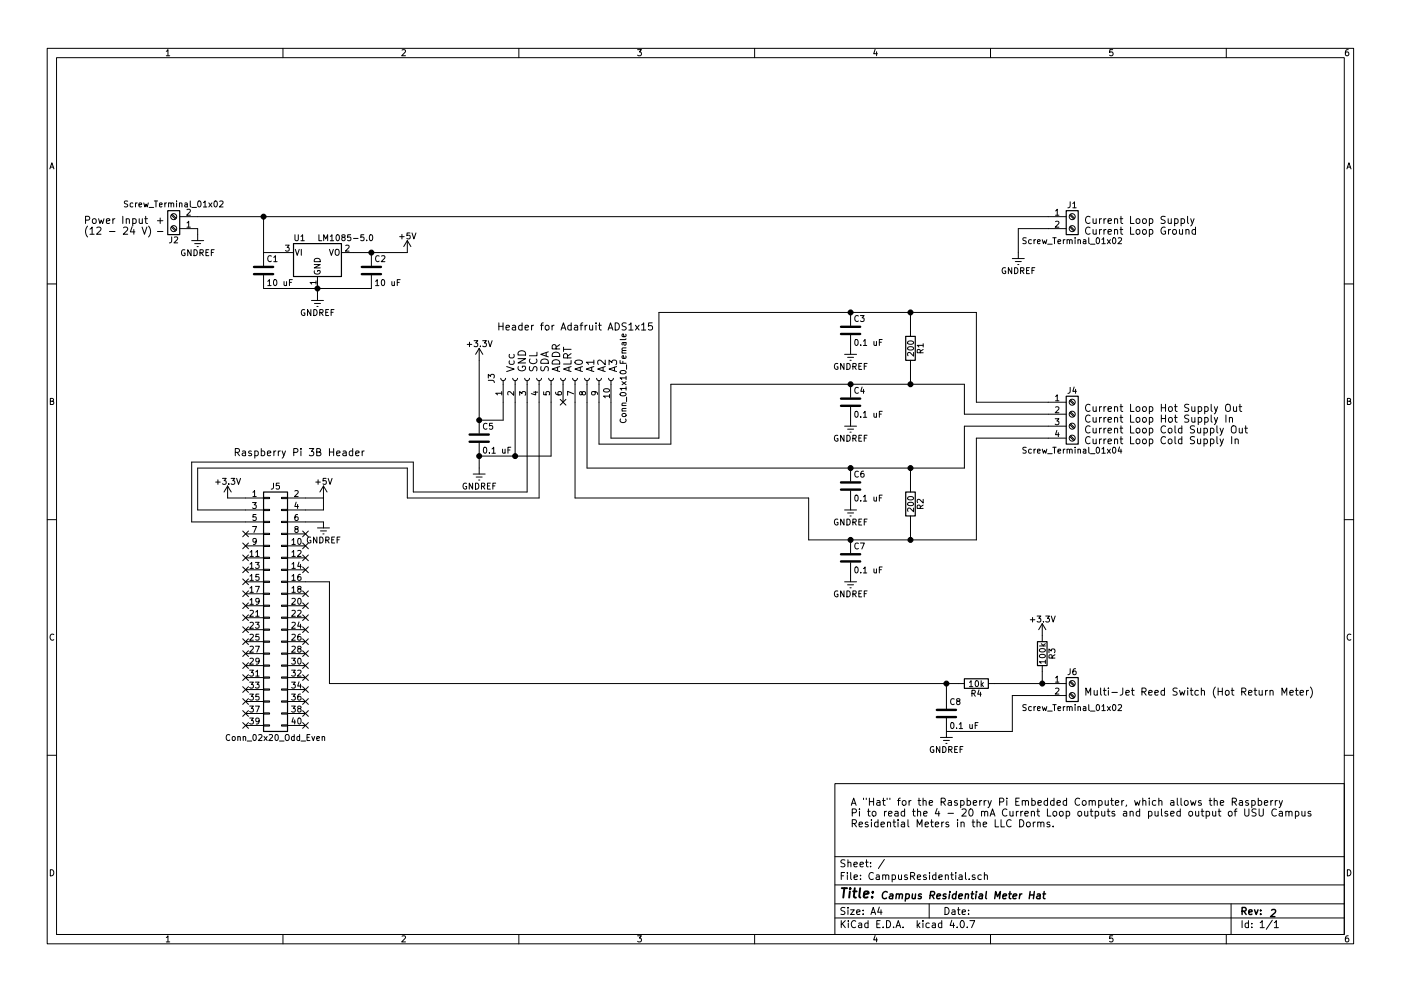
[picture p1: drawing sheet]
<svg xmlns="http://www.w3.org/2000/svg" width="297mm" height="210mm" viewBox="0 0 297 210" stroke-linecap="round" stroke-linejoin="round" font-family="sans-serif">
<g fill="none" stroke="#000" stroke-width=".21">
<path d="M10 10.3h277v189.9h-277zM12 12.2h273v186.1h-273zM35.3 10.9l.3-.4v1.3M35.3 11.8h.7M60 10.3v1.9M85.2 10.6l.5-.1 .3 .4-.8 .9h.8M110 10.3v1.9M135.2 10.5h.8l-.4 .5 .3 .1 .1 .2-.1 .4-.2 .1-.5-.1M160 10.3v1.9M185.5 10.5l-.3 .9h.8M185.9 11v.8M210 10.3v1.9"/>
<path d="M235.9 10.5h-.6v.6h.6l.1 .5-.3 .2-.4-.1M260 10.3v1.9M285.9 10.5l-.4 .1-.2 .2-.1 .8 .3 .2 .4-.1 .1-.4-.1-.2-.4-.1-.3 .3M10.6 35.8l.4-1.3 .4 1.3M10.7 35.5h.6M285.6 35.8l.4-1.3 .4 1.3M285.7 35.5h.6M18.1 46.7l.8-.1 .1-.2-.1-.4-.2-.1h-.6v1.5M18.6 48a1.75 1.75 0 0 0 0 2.3M19.1 48.6l.4-.4v1.5M19.1 49.7h.9M19.7 46.5l.4-.1 .3 .3v.4l-.3 .3-.5-.3z"/>
<path d="M20.5 48.3l.6-.1 .3 .4-.9 1.1h.9M20.9 46.4l.3 1 .3-.7 .3 .7 .2-1M22.6 46.9l.7-.1-.1-.3-.4-.1-.2 .2v.7h.6M23.2 49.1h1.2M23.9 46.4v1M24.4 46.4l-.5 .3M26 45.9v1.5M26.2 48.3l.6-.1 .3 .4-1 1.1h1M26.8 46.6v-.1a.36 .36 0 0 1 .6 .1v.8M26.8 46.4v1M27.1 42.7h-.6l-.1 .4a.54 .54 0 0 1 .6 .7l-.2 .1-.4-.1M28 48.1l-.4 1.1h1"/>
<path d="M28.1 46.5l.5-.1 .3 .3-.2 .6h-.6M28.1 46.4v1.5M28.2 43.1l-.4-.1-.2 .3 .1 .5h.5M28.4 48.7v1M28.7 43v.9M29.1 43l-.4 .3M29.5 43.5l.5-.1v-.3l-.4-.1-.1 .2v.6h.5M29.5 46.4l.1 .9 .3 .1 .3-.1M30.1 48.2l.5 1.5 .5-1.5M30.2 46.4v1M30.5 43l.2 .9 .3-.6 .2 .6 .2-.9M30.7 46.4h.6"/>
<path d="M30.9 45.9v1.3l.4 .2M31.5 48a1.75 1.75 0 0 1 0 2.3M31.6 44h1M32.7 42.6h.7M33.1 42.6v1.3M33.4 49.1h1.1M33.4 46.8h1.1M33.8 43.5l.6-.1-.1-.3-.3-.1-.2 .2 .1 .6h.4M34 46.2v1.2M35 43v.9M35.3 43l-.3 .3M35.7 43.2l.2-.2 .3 .1 .1 .8"/>
<path d="M35.7 43v.9M36.3 43.2l.1-.2 .4 .1v.8M36.3 45.6l.9 .9M36.3 48.2l.9 .8M36.4 50.3l-.1 1-.4 .2M36.5 45.5l.9 .8M36.5 48l.9 .8M37 50.4l.4-.1 .3 .3-.8 .9h.8M37.4 42.6v.1M37.4 43v.9M38 43.2l.2-.2 .3 .1 .1 .8M38 43v.9"/>
<path d="M38.1 48.5h3.8v2.5M38.1 46h188M39.2 43.1h.5v.8M39.2 53a.59 .59 0 0 0-.7 .6 .59 .59 0 0 0 .7 .6v-.5h-.2M39.6 47.3l.4-.4v1.3M39.6 44.5l.5-.1 .3 .3-.8 1h.8M39.6 48.2h.8M39.7 43.4l-.6 .2 .2 .3 .4-.1M40.3 42.6v1.1l.2 .2M40.5 53v1.2l-.7-1.2v1.2M40.6 51h2.6M40.7 44h1"/>
<path d="M41.1 53a.64 .64 0 0 1 .7 .6 .64 .64 0 0 1-.7 .6zM41.3 51.7h1.2M41.8 52.3h.2M42 42.7l.2-.1a.67 .67 0 0 1 .4 .7 .67 .67 0 0 1-.4 .6l-.3-.5zM42.4 53.6h.6l.1-.5-.7-.1v1.2M42.7 53.6l.4 .6M43.1 43l.4-.4v1.3M43.1 43.9h.7M43.7 53.6h.4M44.3 53h-.6v1.2h.6M44.3 43l.6 .9M44.8 53.6h.4"/>
<path d="M44.9 43l-.6 .9M45.4 53h-.6v1.2M45.5 42.7l.1-.1a.67 .67 0 0 1 .5 .7 .67 .67 0 0 1-.5 .6l-.2-.5zM46.6 42.7l.5-.1 .2 .4-.8 .9h.8M55.9 53.6h6.3M55.9 46v10.4M55.9 58.4v2.8h22.8v-2.8M56.8 59.7l.3-.4v1.3M57.5 54.4a.56 .56 0 0 0-.7 .5 .56 .56 0 0 0 .7 .5M58 54.6l.4-.4v1.3M58 55.5h.8M58.1 59.4l.2-.1a.67 .67 0 0 1 .4 .7 .67 .67 0 0 1-.4 .6l-.3-.5z"/>
<path d="M60.2 59.7l.1 .8 .3 .1 .2-.1M60.5 52h.8l-.4 .5 .4 .1v.6l-.2 .1-.6-.1M60.8 59.7v.9M61.4 59.9h.4M62 59.3h-.6v1.3M62.5 49.8v1l.3 .3h.2l.2-.3v-1M62.6 52.9l.4 1.3 .4-1.3M63.8 50.2l.4-.4v1.3M63.8 51.1h.7M63.9 52.9v1.3M66.6 56.1h1.3l-1.3 .7h1.3M66.7 57.4a.59 .59 0 0 0 .5 .8 .59 .59 0 0 0 .6-.8h-.5v.2"/>
<path d="M66.8 54.9a.67 .67 0 0 1 .8-.1 .67 .67 0 0 1 .3 .7h-1.3zM67 59.9h-1.3l.4 .4M67 59.6v.7M67.3 58.7v5M67.6 49.8v1.3h.6M68.6 51.1v-1.3l.5 .9 .4-.9v1.3M69.8 52.9l.5 1.3 .4-1.3M70 50.2l.4-.4v1.3M70 51.1h.7M71.1 53.1l.2-.2 .4 .1 .2 .7a.42 .42 0 0 1-.2 .4 .42 .42 0 0 1-.5 0l-.1-.4zM71.3 49.9l.2-.1a.67 .67 0 0 1 .5 .6 .67 .67 0 0 1-.5 .7l-.3-.5zM72.7 50.3l-.2-.2 .1-.2h.5v.3l-.5 .2-.1 .2v.3l.2 .2h.2l.3-.3-.1-.3-.2-.2"/>
<path d="M73.3 52.1l.5-.1 .2 .4-.8 .9h.8M74.3 49.8h-.6v.6h.6v.5l-.1 .2-.5-.2M75 50.6h.9M77.1 49.8h-.6v.6h.6v.5l-.1 .2-.5-.2M77.7 50.9v.2M78.4 49.9l.2-.1a.67 .67 0 0 1 .4 .6 .67 .67 0 0 1-.4 .7l-.3-.5zM78.7 53.6v2.8M79.6 59.7l.4-.4v1.3M80.4 54.4a.56 .56 0 0 0-.8 .5 .56 .56 0 0 0 .8 .5M80.9 54.4l.5-.2 .2 .4-.8 .9h.8M80.9 59.4l.2-.1a.67 .67 0 0 1 .5 .7 .67 .67 0 0 1-.5 .6l-.3-.5zM83.1 59.7v.8l.3 .1 .2-.1"/>
<path d="M83.6 59.7v.9M84.2 59.9h.5M84.7 50.2h1M84.8 59.3h-.6v1.3M85.2 49.7v1M86.4 51v2.6h-14M86.4 51l-.8 1.3M86.4 51l.7 1.3M86.9 49.4h-.6v.6h.6v.6l-.2 .1-.4-.1M87.4 49.4l.4 1.3 .4-1.3M213.2 56.8a.59 .59 0 0 0-.7 .6 .59 .59 0 0 0 .7 .6v-.5h-.2M214.5 56.8v1.3l-.7-1.3v1.3"/>
<path d="M214.6 54.9h2.6M215.1 56.8a.64 .64 0 0 1 .7 .6 .64 .64 0 0 1-.7 .7zM215.3 55.5h1.2M215.8 56.1h.2M216.4 57.4h.6v-.5l-.6-.1v1.3M216.7 57.4l.4 .7M217.6 50.5h-.6l-.1 .4a.54 .54 0 0 1 .6 .7l-.2 .1-.4-.1M217.7 57.4h.4M218.3 56.8h-.6v1.3h.6M218.7 50.9l-.4-.1-.2 .3 .1 .5h.5M218.8 57.4h.4M219.2 50.8v.9"/>
<path d="M219.4 56.8h-.6v1.3M219.6 50.8l-.4 .3M220 51.3l.5-.2v-.2l-.4-.1-.1 .2v.6h.5M221 50.8l.2 .9 .3-.6 .2 .6 .2-.9M222.1 51.8h1M223.2 50.4h.7M223.6 50.4v1.3M223.8 44.7l.4-.3v1.3M223.8 47l.5-.1 .2 .4-.8 .9h.8M223.8 45.7h.7M224.3 51.3l.6-.2-.1-.2-.3-.1-.2 .2 .1 .6h.4M225.5 50.8v.9"/>
<path d="M225.8 50.8l-.3 .3M226.1 48.5h-10.2v6.4M226.2 51l.2-.2 .3 .1 .1 .8M226.2 50.8v.9M226.8 51l.1-.2 .4 .1v.8M226.8 48.2l.9 .8M226.8 45.6l.9 .9M226.9 42.8l-.1 1.1-.4 .2M227 48l.8 .8M227 45.5l.8 .8M227.5 43.2l.3-.4v1.3M227.5 44.1h.7"/>
<path d="M227.9 50.4v.1M227.9 50.8v.9M228.5 51l.2-.2 .3 .1 .1 .8M228.5 50.8v.9M229.7 50.9h.5v.8M230.2 51.1l-.6 .3 .2 .3 .4-.1M230.8 50.4v1.1l.2 .2M231.1 46a.72 .72 0 0 0-1 .5 .72 .72 0 0 0 .7 .9l.3-.1M231.1 48.3a.72 .72 0 0 0-1 .5 .72 .72 0 0 0 .7 .9l.3-.2M231.2 51.8h1M231.7 46.4l.1 .9 .4 .1 .2-.1M231.7 48.7l.1 .9 .4 .1 .2-.2"/>
<path d="M232.4 46.4v1M232.4 48.7v1M232.5 50.5l.2-.1a.67 .67 0 0 1 .4 .7 .67 .67 0 0 1-.4 .6l-.3-.5zM233.1 46.4v1M233.1 48.7v1M233.6 46.4l-.5 .3M233.6 48.7l-.5 .3M233.6 50.8l.4-.4v1.3M233.6 51.7h.7M234.1 46.4v1M234.1 48.7v1M234.5 46.4l-.4 .3"/>
<path d="M234.5 48.7l-.4 .3M234.8 50.8l.6 .9M234.9 46.9l.8-.1-.1-.3-.4-.1-.3 .2 .1 .7h.6M234.9 49.2l.8-.2-.1-.2-.4-.1-.3 .2 .1 .7h.6M235.4 50.8l-.6 .9M236 50.5l.1-.1a.67 .67 0 0 1 .5 .7 .67 .67 0 0 1-.5 .6l-.2-.5zM236.3 46.6l.1-.1a.36 .36 0 0 1 .6 .1v.8M236.3 48.8h.1a.36 .36 0 0 1 .6 .1v.8M236.3 46.4v1M236.3 48.7v1M237.1 50.5l.5-.1 .2 .4-.8 .9h.8M237.5 46.4h.5"/>
<path d="M237.5 48.7h.5M237.7 45.9v1.3l.3 .2M237.7 48.2v1.3l.3 .2M239.7 45.9v1.5h.7M239.7 48.2v1.5h.7M240.9 46.6l.3-.2 .4 .2 .1 .5-.2 .2-.3 .1-.3-.1zM240.9 48.8l.3-.1 .4 .1 .1 .6-.2 .2-.3 .1-.3-.2zM242.3 46.6l.2-.2 .5 .2 .1 .5-.2 .2-.4 .1-.2-.1zM242.3 48.8l.2-.1 .5 .1 .1 .6-.2 .2-.4 .1-.2-.2zM243.7 46.5l.4-.1 .3 .3-.1 .6h-.6M243.7 48.8l.4-.1 .3 .3-.1 .6h-.6M243.7 46.4v1.5"/>
<path d="M243.7 48.7v1.5M247 46l-.5-.1-.3 .3 .1 .4 .7 .2v.5l-.3 .1-.5-.1M247 48.3a.71 .71 0 0 0-.9 .6 .71 .71 0 0 0 .9 .7l.1-.6h-.3M247.7 46.4l.1 .9 .3 .1 .2-.1M247.8 48.7v1M248.2 48.7l-.4 .3M248.3 46.4v1M248.7 48.8l.2-.1 .5 .1v.6l-.1 .2-.4 .1-.2-.2zM249 46.5l.5-.1 .3 .3-.2 .6h-.6M249 46.4v1.5M250.1 48.7v.9l.4 .1 .2-.2M250.4 46.5l.5-.1 .3 .3-.2 .6h-.6"/>
<path d="M250.4 46.4v1.5M250.7 48.7v1M251.4 48.8h.1a.36 .36 0 0 1 .6 .1v.8M251.4 48.7v1M251.8 45.9v1.3l.2 .2M252.5 46.4l.3 1M253.2 46.4l-.5 1.4-.2 .1M253.5 48.8l-.5-.1-.3 .3 .2 .6h.6M253.5 48.2v1.5M10 60.2h2M56.8 60.6h.7M64.6 65.7a.59 .59 0 0 0-.7 .6 .59 .59 0 0 0 .7 .6v-.5h-.2"/>
<path d="M65.9 65.7v1.2l-.7-1.2v1.2M66 63.7h2.6M66.5 65.7a.64 .64 0 0 1 .7 .6 .64 .64 0 0 1-.7 .6zM66.7 64.4h1.2M67.2 65h.2M67.8 66.3h.6l.1-.5-.7-.1v1.2M68.1 66.3l.4 .6M69.1 66.3h.4M69.7 65.7h-.6v1.2h.6M70.2 66.3h.4M70.8 65.7h-.6v1.2M79.6 60.6h.7"/>
<path d="M99.1 73.1h.9M99.5 72.6v1M100.5 72.3h.8l-.4 .5 .3 .1v.5l-.1 .2-.6-.2M101.6 73.9v18M101.6 73.9l-.8 1.3M101.6 73.9l.8 1.3M101.9 73.4v.2M102.3 72.3h.8l-.4 .5 .4 .1v.5l-.2 .2-.6-.2M103.5 72.3l.4 1.3 .4-1.3M105.8 68.5v1.5M105.8 69.2h.9M106.7 68.5v1.5"/>
<path d="M107.3 69.5l.7-.1-.1-.3-.4-.1-.2 .2 .1 .7h.5M107.4 77.8l1.6 .5-1.6 .5M108 76.5l-.1 .5 .4 .3 .6-.1v-.7M108 75.2l-.1 .4 .4 .3 .6-.1v-.6M108.7 69.1h.5l.1 .9M109.3 69.4l-.6 .1a.3 .3 0 0 0 .1 .5l.5-.1M109.8 76.1h1.6l-1.6 .9h1.6M109.9 77.8a.75 .75 0 0 0 .7 .9 .75 .75 0 0 0 .8-.9l-.7-.1v.3M110.1 74.6a.84 .84 0 0 1 .9-.1 .84 .84 0 0 1 .4 .8h-1.6v-.4zM110.7 69.1l-.4-.1-.3 .3 .1 .6h.6M110.7 68.5v1.5M111.3 69.5l.8-.1-.1-.3-.4-.1-.3 .2 .1 .7h.6"/>
<path d="M112.3 77.8l-.1 .6 .2 .2h.5l.3-.7 .3-.1 .3 .3v.6M112.4 76.2a.76 .76 0 0 0 .5 1 .76 .76 0 0 0 .9-.7l-.1-.3M112.7 69v1M113.1 69l-.4 .3M113.8 74.7v.8h-1.6M114.6 69h.6M114.7 77.8v.6l.1 .2h.5l.3-.7 .4-.1 .3 .3-.1 .6M114.7 76.5a.86 .86 0 0 1 1-.3 .86 .86 0 0 1 .6 .9h-1.6zM115.2 68.5l-.4 .2v1.3M115.7 69.2l.2-.2 .4 .2 .1 .5-.1 .2-.4 .1-.2-.1zM115.8 74.8v.8M116.3 74.6l-1.6 .6 1.6 .5"/>
<path d="M117 69v1M117.1 76.6a.86 .86 0 0 1 1-.2 .86 .86 0 0 1 .6 .8h-1.6zM117.1 75a.86 .86 0 0 1 1-.2 .86 .86 0 0 1 .6 .8h-1.6zM117.5 69l-.5 .3M117.9 74l-.1-.7-.2-.2-.4 .1-.1 .2v.6h1.6M118.2 77.9v.8M118.7 77.8l-1.6 .5 1.6 .5M118.7 73.1l-.8 .6M118.9 70l.6-1.5 .5 1.5M119.1 69.6h.7M119.5 73.7v.9M119.5 74.1h1.6"/>
<path d="M120.3 75.9l-.1-.7-.2-.2-.4 .1-.1 .2v.6h1.6M120.6 77.9v.8M121.1 77.8l-1.6 .5 1.6 .5M121.1 76.5v.7h-1.6M121.1 75l-.8 .6M121.1 69.1l-.4-.1-.3 .3 .1 .6h.6M121.1 68.5v1.5M121.8 69.1h.6l.1 .9M122 76.6a.95 .95 0 0 1 1.5 .3 .91 .91 0 0 1-1.6-.1zM122.5 69.4l-.7 .1a.3 .3 0 0 0 .2 .5l.5-.1M123 69h.6M123 77.9v.8"/>
<path d="M123.5 77.8l-1.6 .5 1.6 .5M123.6 68.5l-.4 .2v1.3M124.1 69v1M124.5 69l-.4 .3M125 69l.1 .9 .3 .1 .3-.1M125.5 77.9v.8M125.7 69v1M125.9 77.8l-1.6 .5 1.6 .5M125.9 76.9h-1.6l.5 .4M125.9 76.4v.9M126.4 68.5v.2M126.4 69v1"/>
<path d="M126.9 69h.6M127.1 68.5v1.3l.4 .2M127.9 77.9v.8M128.3 77.8l-1.6 .5 1.6 .5M128.3 76.4v1l-1.1-1-.5 .3 .2 .6M128.9 70l.5-1.5 .5 1.5M129.1 69.6h.7M129.1 77.4v-1l.6 .5 .2-.4h.7l.1 .2-.1 .7M130.3 77.9v.8M130.4 68.5a.77 .77 0 0 1 .9 .8 .77 .77 0 0 1-.9 .7zM130.7 77.8l-1.6 .5 1.6 .5M131.5 76.5v.6h1.2"/>
<path d="M131.5 78.8a.76 .76 0 0 1 1.2 .2 .74 .74 0 0 1-1.2-.1zM131.9 74.9h.8M132.1 76.7v.4M132.2 72.7l.2 .5 .3-.1v-.4M132.7 75.5v.4l-.2 .1h-.5v-.5h.2l.1 .5M132.7 70.9v.4l-.2 .1h-.5v-.5h.2l.1 .5M132.7 74.4h-.7l-.1 .3 .1 .2M132.7 73.8l-.7 .1-.1 .3 .2 .2M132.7 72.7h-.7v.5M132.7 71.9l-.2 .2h-1M132.7 79.8v.7M132.8 68.6l-.6-.1-.3 .3 .1 .4 .7 .2v.5l-.2 .1-.6-.1"/>
<path d="M132.8 77.4v1M133.3 68.9l.5-.4v1.5M133.3 70h.9M134.7 69l.8 1M135.5 69l-.8 1M136 68.9l.5-.4v1.5M136 70h.9M138.3 68.5h-.8v.7l.2-.1 .5 .1 .2 .5-.4 .3-.5-.1M177.6 77.2a.59 .59 0 0 0-.7 .5 .59 .59 0 0 0 .7 .6l.1-.5h-.3M178.9 77.1v1.3l-.7-1.3v1.3M179.1 75.2h2.5M179.6 77.1a.64 .64 0 0 1 .7 .6 .64 .64 0 0 1-.7 .7z"/>
<path d="M179.7 75.8h1.3M180.2 76.4h.3M180.3 66.3v2.8M180.3 71.1v4.1M180.8 77.8l.6-.1 .1-.5-.7-.1v1.3M181.1 77.8l.4 .6M181.3 72.1l.2-.1a.67 .67 0 0 1 .5 .7 .67 .67 0 0 1-.5 .6l-.3-.5zM182 67.1a.56 .56 0 0 0-.8 .5 .56 .56 0 0 0 .8 .5M182.1 77.7h.4M182.4 66.9h.8l-.4 .5 .4 .1v.6l-.2 .1-.6-.1M182.5 73.2v.1M182.7 77.1h-.6v1.3h.6"/>
<path d="M183.1 72.4l.3-.4v1.3M183.1 73.3h.7M183.2 77.7h.5M183.8 77.1h-.6v1.3M185.3 72.4v.8l.3 .1 .2-.1M185.8 72.4v.9M186.4 72.6h.5M187 72h-.6v1.3M192.5 73.7a.76 .76 0 0 1 1.2 .3 .74 .74 0 0 1-1.3-.1zM192.5 72.5a.76 .76 0 0 1 1.2 .3 .74 .74 0 0 1-1.3-.2zM193 66.3v5.1M193 76.4v5.1"/>
<path d="M193.7 74.8v.8l-.9-.8-.4 .2 .1 .5M195.1 74.8l-.1-.6h-.4l-.1 .6h1.2M195.7 73.3h-1.2l.3 .3M195.7 74.1l-.6 .4M195.7 72.9v.7M285 60.2h2M10.7 85.1h.5l.1-.5-.6-.1v1.3h.5l.2-.4-.3-.3M49.9 96l.7-.1 .2-.2-.1-.4-.2-.1h-.6v1.5M50.3 96l.5 .7M51.4 95.8h.6l.1 .9M52.1 96l-.7 .2a.3 .3 0 0 0 .2 .5l.5-.1M53.3 95.8l-.4-.1-.2 .2 .1 .2 .5 .2v.3h-.6"/>
<path d="M54 95.8l.5-.1 .3 .3-.2 .6h-.6M54 95.7v1.5M55.4 95.8l.4-.1 .3 .3-.1 .6h-.6M55.4 95.2v1.5M56.7 96.2l.7-.2v-.2l-.5-.1-.2 .2 .1 .7h.6M58.1 95.7v1M58.5 95.7l-.4 .3M59 95.7v1M59.4 95.7l-.4 .3M59.8 95.7l.4 1M60.5 95.7l-.5 1.3-.2 .2M62.3 96l.7-.1 .2-.2-.1-.4-.2-.1h-.6v1.5"/>
<path d="M63.8 95.2v.1M63.8 95.7v1M65.6 95.2h.9l-.5 .6 .5 .2-.1 .5-.2 .2-.6-.2M67.2 95.9l.6-.1 .2-.2-.1-.3-.7-.1v1.5h.5l.3-.2v-.3l-.3-.3M69.8 95.2v1.5M69.8 95.9h.9M70.7 95.2v1.5M71.4 96.2l.7-.2-.1-.2-.4-.1-.2 .2 .1 .7h.5M72.7 95.8h.6l.1 .9M73.4 96l-.7 .2a.3 .3 0 0 0 .2 .5l.5-.1M74.8 95.8l-.5-.1-.3 .3 .2 .6h.6M74.8 95.2v1.5"/>
<path d="M75.4 96.2l.7-.2v-.2l-.5-.1-.2 .2 .1 .7h.6M76.8 95.7v1M77.2 95.7l-.4 .3M101.6 94v6.6M102.6 95l.2-.1a.67 .67 0 0 1 .4 .6 .67 .67 0 0 1-.4 .7l-.3-.5zM103.3 89.9a.56 .56 0 0 0-.8 .5 .56 .56 0 0 0 .8 .6M103.5 80.7h1.1l.2 .5M103.5 80.2v-.8l.5 .5 .1-.4h.6l.1 .1-.1 .6M103.8 96v.2M104.3 95.2l.4-.3v1.3M104.3 96.2h.7M104.4 89.8h-.6v.6h.6v.6l-.2 .1-.4-.1"/>
<path d="M106.2 80.3l.1 .3 .3 .2 .4-.1 .2-.4M106.4 83.4h-1.3l.4 .4M106.4 83.1v.7M106.6 95.3v.8l.3 .1 .2-.2M106.7 80.8v8.3h-5.1M107.1 95.3v.9M107.7 95.5h.4M108.3 94.9h-.6v1.3M108.7 80.3l.1 .3 .3 .2 .4-.1 .2-.4M108.9 83.1v.8l-.9-.8-.4 .2 .1 .5M109.2 80.8v16M110.2 83.9v-.8l.5 .4 .1-.4h.5l.2 .2-.2 .6"/>
<path d="M111.3 80.3l.1 .3 .3 .2 .4-.1 .2-.4M111.8 80.8v23.6h-24.2v-6.4h-47v12.7h15.3M113.1 83.2h.9M113.6 83v.8l-1-.3M113.8 80.3l.1 .3 .3 .2 .4-.1 .2-.4M114.3 80.8v24.9h-27.9v-6.4h-44.5v8.9h14M115.3 83.1v.6l.5 .1v-.7h.6l.1 .2-.1 .5M116.3 80.3l.1 .3 .4 .2 .3-.1 .2-.4M116.8 80.8v16h-15.2M117.8 83.2l.1 .4 .2 .1 .7 .1 .3-.2-.2-.5-.6 .1v.4l.2 .2M118.8 84.7l1.2 1.2M118.9 80.3l.1 .3 .3 .2 .4-.1 .2-.4"/>
<path d="M119.4 80.8v4.5M120 84.7l-1.2 1.2M121.4 80.3l.1 .3 .3 .2 .4-.1 .2-.4M121.6 83.6l-1.3-.6v.9M121.9 80.8v24.9h49.5v8.8h35.6v-21.5h19.1M123.4 83.3l.3-.2h.3l.2 .2-.1 .4-.4 .1-.2-.1-.2-.6h-.3l-.1 .6 .3 .1 .2-.2M124 80.3l.1 .3 .3 .2 .4-.1 .2-.4M124.5 80.8v18.5h80v-8.9h21.6M126 83.1l.2 .2-.1 .4h-.6l-.1-.4 .3-.2h.7l.3 .3v.3M126.5 80.3l.1 .3 .3 .2 .4-.1 .2-.4M127 80.8v13.4h15.2v-12.7h62.3v6.4h21.6M128 82.6a.76 .76 0 0 1 1.2 .3 .74 .74 0 0 1-1.2-.1z"/>
<path d="M129 80.3l.1 .3 .4 .2 .3-.1 .2-.4M129.2 84h-1.2l.3 .4M129.2 83.7v.7M129.5 80.8v12.2h10.2v-26.7h67.3v19h19.1M131.5 83.5a.76 .76 0 0 1 1.2 .2 .74 .74 0 0 1-1.2-.1zM131.6 88.9a.56 .56 0 0 0 .5 .8 .56 .56 0 0 0 .5-.8M131.9 87.2h.8M131.9 86h.8M131.9 81l.8 .6M132 87.9l.5-.2 .2 .5-.2 .2h-.4l-.2-.2zM132.7 86.7h-.7l-.1 .3 .1 .2M132.7 85.5l-.7 .1-.1 .3 .1 .1"/>
<path d="M132.7 82.4h-1.2l.3 .4M132.7 80.2h-1.2l.3 .3M132.7 82.1v.7M132.7 81l-.8 .6M132.8 84.2v1M177.6 92.4a.59 .59 0 0 0-.7 .6 .59 .59 0 0 0 .7 .5l.1-.4h-.3M178.9 92.3v1.3l-.7-1.3v1.3M179.1 90.4h2.5M179.6 92.3a.64 .64 0 0 1 .7 .7 .64 .64 0 0 1-.7 .6zM179.7 91.1h1.3M180.2 91.7h.3M180.3 81.5v2.8"/>
<path d="M180.3 86.4v4M180.3 99.3v2.8M180.8 93l.6-.1 .1-.4-.7-.2v1.3M181.1 93l.4 .6M181.3 87.4l.2-.1a.67 .67 0 0 1 .5 .6 .67 .67 0 0 1-.5 .6l-.3-.4zM182 82.3a.56 .56 0 0 0-.8 .5 .56 .56 0 0 0 .8 .5M182.1 92.9h.4M182.5 88.4v.1M182.7 92.3h-.6v1.3h.6M182.8 82.1l-.3 .9h.8M183.1 87.6l.3-.3v1.2M183.1 88.5h.7"/>
<path d="M183.1 100h-.4l-.2 .3v.7l.2 .2 .5-.1-.1-.6h-.4l-.2 .2M183.1 82.6v.9M183.2 92.9h.5M183.8 92.3h-.6v1.3M185.3 87.7v.8h.3l.2-.1M185.8 87.7v.8M186.4 87.9h.5M187 87.3h-.6v1.2M193 99.3v5.1M217.6 94.9h-.6l-.1 .5a.54 .54 0 0 1 .6 .6l-.2 .2-.4-.1M218.7 95.4l-.4-.1-.2 .2 .1 .6h.5M219.2 95.3v.9"/>
<path d="M219.6 95.3l-.4 .2M220 95.7l.5-.1v-.2l-.4-.1-.1 .2v.6h.5M221 95.3l.2 .9 .3-.7 .2 .7 .2-.9M222.1 96.3h1M223.2 94.9h.7M223.6 94.9v1.3M223.7 88.8h.8l-.4 .5 .4 .1v.6l-.2 .1-.6-.1M223.8 84.1l.4-.3v1.2M223.8 86.4l.5-.1 .2 .4-.8 .9h.8M223.8 85h.7M224.1 91.3l-.3 .9h.8M224.3 95.7l.6-.1-.1-.2-.3-.1-.2 .2 .1 .6h.4"/>
<path d="M224.4 91.8v.9M225.5 95.3v.9M225.8 95.3l-.3 .2M226.2 95.4l.2-.1 .3 .1 .1 .8M226.2 95.3v.9M226.8 95.5l.1-.2 .4 .1v.8M226.8 92.6l.9 .9M226.8 90.1l.9 .8M226.8 87.5l.9 .9M226.8 85l.9 .8M226.9 82.2l-.1 1.1-.4 .2M227 92.5l.8 .8"/>
<path d="M227 89.9l.8 .8M227 87.4l.8 .8M227 84.8l.8 .9M227.7 82.1l-.2 .9h.7M227.9 94.9v.1M227.9 95.3v.9M228 82.6v.9M228.5 95.4l.2-.1 .3 .1 .1 .8M228.5 95.3v.9M229.7 95.4h.5v.8M230.2 95.6l-.6 .3 .2 .3 .4-.1M230.8 94.9v1.1l.2 .2"/>
<path d="M231.1 85.9a.72 .72 0 0 0-1 .5 .72 .72 0 0 0 .7 .9l.3-.2M231.1 88.2a.72 .72 0 0 0-1 .5 .72 .72 0 0 0 .7 .9l.3-.2M231.1 90.5a.72 .72 0 0 0-1 .5 .72 .72 0 0 0 .7 .9l.3-.2M231.1 92.8a.72 .72 0 0 0-1 .5 .72 .72 0 0 0 .7 .9l.3-.2M231.2 96.3h1M231.7 86.3l.1 .9 .4 .1 .2-.2M231.7 88.6l.1 .9 .4 .1 .2-.2M231.7 90.9l.1 .9 .4 .1 .2-.2M231.7 93.1l.1 1 .4 .1 .2-.2M232.4 86.3v1M232.4 88.6v1M232.4 90.9v1"/>
<path d="M232.4 93.1v1.1M232.5 95l.2-.1a.67 .67 0 0 1 .4 .6 .67 .67 0 0 1-.4 .7l-.3-.5zM233.1 86.3v1M233.1 88.6v1M233.1 90.9v1M233.1 93.1v1.1M233.6 86.3l-.5 .3M233.6 88.6l-.5 .3M233.6 90.9l-.5 .3M233.6 93.1l-.5 .3M233.6 95.2l.4-.3v1.3M233.6 96.2h.7"/>
<path d="M234.1 86.3v1M234.1 88.6v1M234.1 90.9v1M234.1 93.1v1.1M234.5 86.3l-.4 .3M234.5 88.6l-.4 .3M234.5 90.9l-.4 .3M234.5 93.1l-.4 .3M234.8 95.3l.6 .9M234.9 86.8l.8-.2-.1-.2-.4-.1-.3 .2 .1 .7h.6M234.9 89.1l.8-.2-.1-.3h-.4l-.3 .2 .1 .7h.6M234.9 91.4l.8-.2-.1-.3h-.4l-.3 .2 .1 .7h.6"/>
<path d="M234.9 93.6l.8-.1-.1-.3-.4-.1-.3 .3 .1 .7h.6M235.4 95.3l-.6 .9M236 95l.1-.1a.67 .67 0 0 1 .5 .6 .67 .67 0 0 1-.5 .7l-.2-.5zM236.3 86.4h.1a.36 .36 0 0 1 .6 .1v.8M236.3 88.7l.1-.1a.36 .36 0 0 1 .6 .2v.8M236.3 91l.1-.1a.36 .36 0 0 1 .6 .2v.8M236.3 93.3l.1-.1a.36 .36 0 0 1 .6 .2v.8M236.3 86.3v1M236.3 88.6v1M236.3 90.9v1M236.3 93.1v1.1M237.4 94.8l-.3 .9h.7"/>
<path d="M237.5 86.3h.5M237.5 88.6h.5M237.5 90.9h.5M237.5 93.1h.5M237.7 85.8v1.3l.3 .2M237.7 88.1v1.3l.3 .2M237.7 90.3v1.4l.3 .2M237.7 92.6v1.3l.3 .3M237.7 95.3v.9M239.7 85.8v1.5h.7M239.7 88.1v1.5h.7M239.7 90.3v1.6h.7"/>
<path d="M239.7 92.6v1.6h.7M240.9 86.4l.3-.1 .4 .1 .1 .6-.2 .2-.3 .1-.3-.2zM240.9 88.7l.3-.1 .4 .1 .1 .6-.2 .2-.3 .1-.3-.2zM240.9 91l.3-.1 .4 .1 .1 .6-.2 .2-.3 .1-.3-.2zM240.9 93.3l.3-.2 .4 .2 .1 .6-.2 .2-.3 .1-.3-.2zM242.3 86.4l.2-.1 .5 .1 .1 .6-.2 .2-.4 .1-.2-.2zM242.3 88.7l.2-.1 .5 .1 .1 .6-.2 .2-.4 .1-.2-.2zM242.3 91l.2-.1 .5 .1 .1 .6-.2 .2-.4 .1-.2-.2zM242.3 93.3l.2-.2 .5 .2 .1 .6-.2 .2-.4 .1-.2-.2zM243.7 86.4l.4-.1 .3 .3-.1 .6h-.6M243.7 88.6h.4l.3 .3-.1 .6h-.6M243.7 90.9h.4l.3 .3-.1 .6h-.6"/>
<path d="M243.7 93.2l.4-.1 .3 .3-.1 .7h-.6M243.7 86.3v1.5M243.7 88.6v1.5M243.7 90.9v1.5M243.7 93.1v1.6M246.2 85.8v1.5M246.2 88.1v1.5M246.2 86.5h.9M246.2 88.8h.9M247.1 90.5a.72 .72 0 0 0-1 .5 .72 .72 0 0 0 .7 .9l.3-.2M247.1 92.8a.72 .72 0 0 0-1 .5 .72 .72 0 0 0 .7 .9l.3-.2M247.1 85.8v1.5"/>
<path d="M247.1 88.1v1.5M247.8 91l.2-.1 .4 .1 .1 .6-.2 .2-.3 .1-.2-.2zM247.8 93.3l.2-.2 .4 .2 .1 .6-.2 .2-.3 .1-.2-.2zM247.9 86.4l.4-.1 .3 .3v.4l-.3 .3-.5-.3zM247.9 88.6h.4l.3 .3v.4l-.3 .3-.5-.3zM249 86.3h.6M249 88.6h.6M249.1 90.3v1.4l.3 .2M249.1 92.6v1.3l.3 .3M249.2 85.8v1.3l.4 .2M249.2 88.1v1.3l.4 .2M250.6 90.9h-.5l-.3 .3 .2 .6h.6"/>
<path d="M250.6 93.2l-.5-.1-.3 .3 .2 .7h.6M250.6 90.3v1.6M250.6 92.6v1.6M252 85.8h-.5l-.3 .3 .1 .3 .7 .3v.4l-.3 .2-.5-.1M252 88.1h-.5l-.3 .3 .1 .3 .7 .3v.4l-.3 .2-.5-.1M252.7 86.3l.1 .9 .3 .1 .2-.2M252.7 88.6l.1 .9 .3 .1 .2-.2M253.3 90.4l-.6-.1-.2 .2v.4l.6 .3 .2 .4-.3 .3-.6-.1M253.3 92.7l-.6-.1-.2 .2v.4l.6 .3 .2 .4-.3 .3-.6-.1M253.3 86.3v1M253.3 88.6v1M253.9 90.9l.1 .9 .3 .1 .3-.2"/>
<path d="M253.9 93.1l.1 1 .3 .1 .3-.2M254.1 86.4l.4-.1 .3 .3-.2 .6h-.5M254.1 88.6h.4l.3 .3-.2 .6h-.5M254.1 86.3v1.5M254.1 88.6v1.5M254.6 90.9v1M254.6 93.1v1.1M255.3 90.9h.4l.3 .3-.1 .6h-.6M255.3 93.2l.4-.1 .3 .3-.1 .7h-.6M255.3 90.9v1.5M255.3 93.1v1.6M255.4 86.4l.5-.1 .3 .3-.2 .6h-.6"/>
<path d="M255.4 88.6h.5l.3 .3-.2 .6h-.6M255.4 86.3v1.5M255.4 88.6v1.5M256.6 90.9h.5l.3 .3-.2 .6h-.6M256.6 93.2l.5-.1 .3 .3-.2 .7h-.6M256.6 90.9v1.5M256.6 93.1v1.6M256.8 85.8v1.3l.2 .2M256.8 88.1v1.3l.2 .2M257.5 86.3l.3 1M257.5 88.6l.3 1M258 90.3v1.4l.2 .2"/>
<path d="M258 92.6v1.3l.2 .3M258.2 86.3l-.5 1.3-.2 .2M258.2 88.6l-.5 1.3-.2 .2M258.7 90.9l.3 1M258.7 93.1l.3 1.1M259.4 90.9l-.5 1.3-.2 .2M259.4 93.1l-.5 1.4-.2 .2M259.9 86a.5 .5 0 0 1 .6-.2 .5 .5 0 0 1 .4 .5l-.1 .8-.3 .2a.53 .53 0 0 1-.7-.5zM259.9 88.1v1.5M260.7 88.7v-.1a.36 .36 0 0 1 .6 .2v.8M260.7 88.6v1M261.1 90.6a.5 .5 0 0 1 .6-.3 .5 .5 0 0 1 .4 .6l-.1 .8-.3 .2a.53 .53 0 0 1-.6-.5z"/>
<path d="M261.1 92.6v1.6M261.5 86.3l.1 .9 .4 .1 .2-.2M261.9 93.3l.1-.1a.36 .36 0 0 1 .5 .2v.8M261.9 93.1v1.1M262.2 86.3v1M262.7 86.3h.6M262.7 90.9l.1 .9 .4 .1 .2-.2M262.9 85.8v1.3l.4 .2M263.4 90.9v1M263.9 90.9h.6M264.1 90.3v1.4l.4 .2M285.7 85.1h.5l.1-.5-.6-.1v1.3h.5l.2-.4-.3-.3"/>
<path d="M10 110.3h2M45.7 102.3h1M46.2 101.8v1M47.2 101.5h.8l-.5 .5 .4 .1v.5l-.2 .2-.5-.2M48.3 103.1v2.6h7.6M48.3 103.1l-.8 1.3M48.3 103.1l.7 1.3M48.5 102.6v.2M49 101.5h.8l-.4 .5 .3 .1v.5l-.1 .2-.6-.2M50.2 101.5l.4 1.3 .4-1.3M51.5 112.7l1.2 1.2M51.5 115.2l1.2 1.2"/>
<path d="M51.5 117.7l1.2 1.3M52.1 113.3h3.8M52.1 115.8h3.8M52.1 118.4h3.8M52.7 117.7l-1.2 1.3M52.7 115.2l-1.2 1.2M52.7 112.7l-1.2 1.2M53 117.1l.4-.3v1.3M53 119.7l.4-.4v1.3M53 118.1h.7M53.5 106.6h.8l-.4 .5 .4 .1v.6l-.2 .1-.6-.1M53.5 111.7h.9l-.6 1.3"/>
<path d="M53.6 104.4l.4-.3v1.3M53.6 105.4h.7M54.2 119.3h.7l-.4 .5 .4 .1v.6l-.2 .1-.5-.1M54.2 117.1l.4-.3v1.3M54.2 118.1h.7M54.3 109.2h-.6l-.1 .5h.7v.6l-.2 .1-.5-.1M54.3 114.8l-.2 .2h-.4v-.7l.4-.1 .2 .3v.7l-.3 .3h-.3M55.9 118.2h1.2v.3h-1.2zM55.9 115.7h1.2v.2h-1.2zM55.9 113.2h1.2v.2h-1.2zM55.9 110.6h1.2v.3h-1.2zM55.9 108.1h1.2v.2h-1.2z"/>
<path d="M55.9 105.5h1.2v.3h-1.2zM58 102.5l-.1 1.1-.4 .2M59.2 102.5h-.6l-.1 .6h.7v.6l-.2 .1-.5-.1M59.7 118.2h1.3v.3h-1.3zM59.7 115.7h1.3v.2h-1.3zM59.7 113.2h1.3v.2h-1.3zM59.7 110.6h1.3v.3h-1.3zM59.7 108.1h1.3v.2h-1.3zM59.7 105.5h1.3v.3h-1.3zM61 105.7h7.6M61 110.7h7.6v1.3M61 113.3h3.8"/>
<path d="M61 115.8h3.8M61 118.4h3.8M61.9 114.6l.4-.4v1.3M61.9 117.1l.4-.3v1.3M61.9 119.7l.4-.4v1.3M61.9 115.5h.7M61.9 118.1h.7M62.5 104.2l.5-.1 .2 .3-.8 1h.8M62.7 112.2l-.2-.2 .1-.2h.6v.3l-.6 .2-.1 .2 .1 .3 .1 .2h.3l.2-.3v-.3l-.2-.2M62.8 106.5l-.3 1h.8M63.1 109.2h-.4l-.1 .3-.1 .7 .2 .2 .5-.1-.1-.6-.4-.1-.2 .3M63.1 107v.9"/>
<path d="M63.1 116.9l.5-.1 .2 .3-.8 1h.8M63.2 114.3l.2-.1a.67 .67 0 0 1 .4 .7 .67 .67 0 0 1-.4 .6l-.3-.5zM63.4 119.2l-.3 1h.8M63.7 119.7v.9M64.2 112.7l1.2 1.2M64.2 115.2l1.2 1.2M64.2 117.7l1.2 1.3M65.4 112.7l-1.2 1.2M65.4 115.2l-1.2 1.2M65.4 117.7l-1.2 1.3M65.9 114a.59 .59 0 0 0-.8 .6 .59 .59 0 0 0 .8 .5v-.5h-.2M67 102.3h.9"/>
<path d="M67.2 113.9v1.3l-.7-1.3v1.3M67.3 112h2.5M67.4 101.8v1M67.8 113.9a.64 .64 0 0 1 .7 .7 .64 .64 0 0 1-.7 .6zM67.9 112.6h1.3M68.5 113.3h.2M68.6 103.1v5.1h-7.6M68.6 103.1l-.8 1.3M68.6 103.1l.7 1.3M69.1 114.6l.6-.1v-.5l-.6-.1v1.3M69.1 101.5h-.6v.6h.6v.5l-.1 .2-.5-.2M69.4 114.6l.4 .6"/>
<path d="M69.6 101.5l.4 1.3 .4-1.3M70.3 114.5h.5M70.9 113.9h-.6v1.3h.6M71.5 114.5h.4M72.1 113.9h-.6v1.3M98.9 102.6a.59 .59 0 0 0-.7 .5 .59 .59 0 0 0 .7 .6v-.5h-.2M100.2 102.5v1.3l-.7-1.3v1.3M100.3 100.6h2.6M100.8 102.5a.64 .64 0 0 1 .7 .6 .64 .64 0 0 1-.7 .7zM101 101.2h1.2M101.5 101.8h.2M102.1 103.2l.6-.1v-.5l-.6-.1v1.3"/>
<path d="M102.4 103.2l.4 .6M103.4 103.1h.4M104 102.5h-.6v1.3h.6M104.5 103.1h.4M105.1 102.5h-.6v1.3M177.6 110.2a.59 .59 0 0 0-.7 .6 .59 .59 0 0 0 .7 .5l.1-.5h-.3M178.9 110.1v1.3l-.7-1.3v1.3M179.1 108.2h2.5M179.6 110.1a.64 .64 0 0 1 .7 .7 .64 .64 0 0 1-.7 .6zM179.7 108.8h1.3M180.2 109.5h.3M180.3 104.1v4.1"/>
<path d="M180.3 114.5v2.8M180.3 119.4v4M180.8 110.8l.6-.1 .1-.5-.7-.1v1.3M181.1 110.8l.4 .6M181.3 105.2l.2-.2a.67 .67 0 0 1 .5 .7 .67 .67 0 0 1-.5 .6l-.3-.5zM182 100.1a.56 .56 0 0 0-.8 .5 .56 .56 0 0 0 .8 .5M182 115.3a.56 .56 0 0 0-.8 .5 .56 .56 0 0 0 .8 .6M182.1 110.7h.4M182.4 115.2h.9l-.6 1.3M182.5 106.2v.1M182.7 110.1h-.6v1.3h.6M183.1 105.4l.3-.4v1.3"/>
<path d="M183.1 106.3h.7M183.2 110.7h.5M183.8 110.1h-.6v1.3M185.3 105.5v.7l.3 .1 .2-.1M185.8 105.5v.8M186.4 105.6h.5M187 105h-.6v1.3M192.5 106.8a.76 .76 0 0 1 1.2 .2 .74 .74 0 0 1-1.3-.1zM192.5 105.5a.76 .76 0 0 1 1.2 .3 .74 .74 0 0 1-1.3-.1zM193 109.5v5M193.7 107.8v.8l-.9-.8-.4 .2 .1 .5M195.1 107.9l-.1-.6-.4-.1-.1 .7h1.2"/>
<path d="M195.7 105.9v.8l-.9-.8-.3 .3 .1 .4M195.7 107.2l-.6 .4M285 110.3h2M11.4 134.6a.58 .58 0 0 0-.8 .6 .58 .58 0 0 0 .8 .5M51.5 135.5l1.2 1.2M51.5 138.1l1.2 1.2M51.5 133l1.2 1.2M51.5 130.4l1.2 1.3M51.5 127.9l1.2 1.2M51.5 125.4l1.2 1.2M51.5 122.8l1.2 1.2M51.5 120.3l1.2 1.2"/>
<path d="M52.1 128.5h3.8M52.1 131.1h3.8M52.1 120.9h3.8M52.1 133.6h3.8M52.1 123.4h3.8M52.1 136.1h3.8M52.1 126h3.8M52.1 138.7h3.8M52.7 125.4l-1.2 1.2M52.7 127.9l-1.2 1.2M52.7 130.4l-1.2 1.3M52.7 133l-1.2 1.2"/>
<path d="M52.7 138.1l-1.2 1.2M52.7 135.5l-1.2 1.2M52.7 122.8l-1.2 1.2M52.7 120.3l-1.2 1.2M53 129.6l.5-.1 .2 .3-.8 1h.8M53 132.1l.5-.1 .2 .4-.8 .9h.8M53 122.2l.4-.3v1.2M53 134.7l.5-.1 .2 .3-.8 .9h.8M53 124.8l.4-.4v1.3M53 137.2l.5-.1 .2 .4-.8 .9h.8M53 127.3l.4-.4v1.3M53 139.7l.5-.1 .2 .4-.8 .9h.8"/>
<path d="M53 120.6h.7M53 123.1h.7M53 125.7h.7M53 128.2h.7M54.2 132h.7l-.4 .5 .4 .1v.6l-.2 .1-.5-.1M54.2 124.4h.8l-.5 1.3M54.2 137.1h.8l-.5 1.3M54.2 129.8l.4-.3v1.3M54.2 130.8h.7M54.9 121.9h-.6l-.1 .5h.7v.6l-.2 .1-.5-.1M54.9 134.6h-.6l-.1 .5h.7v.6l-.2 .1-.5-.1M54.9 127.5l-.2 .2h-.4v-.7l.4-.1 .2 .3v.7l-.3 .3h-.3"/>
<path d="M55.9 138.6h1.2v.2h-1.2zM55.9 136h1.2v.3h-1.2zM55.9 133.5h1.2v.2h-1.2zM55.9 130.9h1.2v.3h-1.2zM55.9 128.4h1.2v.2h-1.2zM55.9 125.9h1.2v.2h-1.2zM55.9 123.3h1.2v.3h-1.2zM55.9 120.8h1.2v.2h-1.2zM59.7 138.6h1.3v.2h-1.3zM59.7 136h1.3v.3h-1.3zM59.7 133.5h1.3v.2h-1.3zM59.7 130.9h1.3v.3h-1.3z"/>
<path d="M59.7 128.4h1.3v.2h-1.3zM59.7 125.9h1.3v.2h-1.3zM59.7 123.3h1.3v.3h-1.3zM59.7 120.8h1.3v.2h-1.3zM61 123.4h8.8v21.6h134.7M61 128.5h3.8M61 131.1h3.8M61 120.9h3.8M61 133.6h3.8M61 136.1h3.8M61 126h3.8M61 138.7h3.8"/>
<path d="M61.8 139.6h.8l-.4 .5 .4 .1v.6l-.2 .1-.6-.1M61.9 127l.5-.1 .2 .4-.8 .9h.8M61.9 129.6l.5-.1 .2 .3-.8 1h.8M61.9 132.1l.5-.1 .2 .4-.8 .9h.8M61.9 122.2l.4-.3v1.2M61.9 134.7l.5-.1 .2 .3-.8 .9h.8M61.9 124.8l.4-.4v1.3M61.9 137.2l.5-.1 .2 .4-.8 .9h.8M61.9 120.6h.7M61.9 123.1h.7M61.9 125.7h.7M63.1 129.6l.5-.1 .2 .3-.8 1h.8"/>
<path d="M63.2 127l.2-.1a.67 .67 0 0 1 .4 .7 .67 .67 0 0 1-.4 .6l-.3-.5zM63.2 139.7l.2-.1a.67 .67 0 0 1 .4 .7 .67 .67 0 0 1-.4 .6l-.3-.5zM63.3 124.9l-.2-.2 .1-.2h.6v.3l-.6 .2-.1 .2 .1 .3 .1 .2h.3l.2-.3v-.3l-.2-.2M63.3 137.6l-.2-.2 .1-.2h.6v.3l-.6 .2-.1 .2 .1 .3 .1 .2h.3l.2-.3v-.3l-.2-.2M63.4 131.9l-.3 1h.8M63.7 121.9h-.4l-.1 .3-.1 .7 .2 .2 .5-.1-.1-.6-.4-.1-.2 .3M63.7 134.6h-.4l-.1 .3-.1 .7 .2 .2 .5-.1-.1-.6-.4-.1-.2 .3M63.7 132.4v.9M64.2 120.3l1.2 1.2M64.2 125.4l1.2 1.2M64.2 127.9l1.2 1.2M64.2 130.4l1.2 1.3"/>
<path d="M64.2 133l1.2 1.2M64.2 135.5l1.2 1.2M64.2 138.1l1.2 1.2M65.4 120.3l-1.2 1.2M65.4 125.4l-1.2 1.2M65.4 127.9l-1.2 1.2M65.4 130.4l-1.2 1.3M65.4 133l-1.2 1.2M65.4 135.5l-1.2 1.2M65.4 138.1l-1.2 1.2M177.6 125.4a.59 .59 0 0 0-.7 .6 .59 .59 0 0 0 .7 .6l.1-.5h-.3M178.9 125.4v1.2l-.7-1.2v1.2"/>
<path d="M179.1 123.4h2.5M179.6 125.4a.64 .64 0 0 1 .7 .6 .64 .64 0 0 1-.7 .6zM179.7 124.1h1.3M180.2 124.7h.3M180.8 126h.6l.1-.5-.7-.1v1.2M181.1 126l.4 .6M181.3 120.4l.2-.1a.67 .67 0 0 1 .5 .6 .67 .67 0 0 1-.5 .7l-.3-.5zM182.1 126h.4M182.5 121.4v.2M182.7 125.4h-.6v1.2h.6M183.1 120.6l.3-.3v1.3M183.1 121.6h.7"/>
<path d="M183.2 126h.5M183.8 125.4h-.6v1.2M185.3 120.7v.8l.3 .1 .2-.2M185.8 120.7v.9M186.4 120.9h.5M187 120.3h-.6v1.3M218.4 131.5h1M218.9 131v1M219.9 130.7h.8l-.5 .5 .4 .1v.5l-.2 .2-.5-.2M220.4 137.1h1.2M220.5 139a.69 .69 0 0 1 1.1 .3 .74 .74 0 0 1-1.2-.2zM220.5 137.7a.69 .69 0 0 1 1.1 .3 .74 .74 0 0 1-1.2-.1z"/>
<path d="M220.8 136.6l.5 .5M221 132.3v3.8M221 132.3l-.8 1.3M221 132.3l.7 1.3M221.2 131.8v.2M221.6 136.6l-.4 .3M221.7 130.7h.8l-.4 .5 .4 .1v.5l-.2 .2-.6-.2M222.4 138.5v-.8l.5 .4 .1-.4h.5l.2 .2-.2 .6M222.9 130.7l.4 1.3 .4-1.3M223.1 139.6l-.1-.6h-.5l-.1 .6h1.3M223.7 138.9l-.6 .4M286.4 134.6a.58 .58 0 0 0-.8 .6 .58 .58 0 0 0 .8 .5"/>
<path d="M48.7 156a.56 .56 0 0 0-.8 .5 .56 .56 0 0 0 .8 .5M49.3 156.4l.3-.1 .3 .2v.4l-.3 .2-.3-.1zM50.4 156.4l.2-.1h.3l.1 .8M50.4 156.3v.8M51.5 140.6l1.2 1.2M51.5 153.3l1.2 1.2M51.5 150.8l1.2 1.2M51.5 148.2l1.2 1.2M51.5 145.7l1.2 1.2M51.5 143.1l1.2 1.3M51.6 156.4l.1-.1h.3l.1 .8M51.6 156.3v.8"/>
<path d="M52.1 141.2h3.8M52.1 153.9h3.8M52.1 143.8h3.8M52.1 146.3h3.8M52.1 148.8h3.8M52.1 151.4h3.8M52.4 157.2h1M52.7 140.6l-1.2 1.2M52.7 143.1l-1.2 1.3M52.7 145.7l-1.2 1.2M52.7 148.2l-1.2 1.2M52.7 150.8l-1.2 1.2"/>
<path d="M52.7 153.3l-1.2 1.2M52.9 142.2h.8l-.4 .5 .4 .1v.5l-.2 .2-.6-.2M52.9 144.7h.8l-.4 .5 .4 .1v.6l-.2 .1-.6-.1M52.9 147.3h.8l-.4 .4 .4 .1v.6l-.2 .1-.6-.1M52.9 149.8h.8l-.4 .5 .4 .1v.5l-.2 .2-.6-.2M52.9 152.3h.8l-.4 .5 .4 .1v.6l-.2 .1-.6-.1M53.7 156l.2-.2a.67 .67 0 0 1 .4 .7 .67 .67 0 0 1-.4 .6l-.3-.5zM54.2 144.7h.7l-.4 .5 .4 .1v.6l-.2 .1-.5-.1M54.2 149.8h.8l-.5 1.3M54.2 142.5l.4-.3v1.3M54.2 143.5h.7M54.8 156l.5-.2 .2 .4-.7 .9h.7"/>
<path d="M54.9 147.3h-.6l-.1 .5h.7v.6l-.2 .1-.5-.1M54.9 140.2l-.2 .2h-.4v-.7l.4-.1 .2 .3v.7l-.3 .3h-.3M54.9 152.9l-.2 .2h-.4v-.7l.4-.1 .2 .3v.7l-.3 .3h-.3M55.9 153.8h1.2v.2h-1.2zM55.9 151.3h1.2v.2h-1.2zM55.9 148.7h1.2v.3h-1.2zM55.9 146.2h1.2v.2h-1.2zM55.9 143.6h1.2v.3h-1.2zM55.9 141.1h1.2v.2h-1.2zM56 156.3l.6 .8M56.6 156.3l-.6 .8M57.1 156l.5-.2 .2 .4-.8 .9h.8"/>
<path d="M58.4 156l.2-.2a.67 .67 0 0 1 .4 .7 .67 .67 0 0 1-.4 .6l-.3-.5zM59.3 157.2h.9M59.7 153.8h1.3v.2h-1.3zM59.7 151.3h1.3v.2h-1.3zM59.7 148.7h1.3v.3h-1.3zM59.7 146.2h1.3v.2h-1.3zM59.7 143.6h1.3v.3h-1.3zM59.7 141.1h1.3v.2h-1.3zM60.5 156l.3-.2 .3 .1 .2 .8a.42 .42 0 0 1-.2 .4 .42 .42 0 0 1-.4-.1l-.2-.3zM61 141.2h3.8M61 153.9h3.8M61 143.8h3.8"/>
<path d="M61 146.3h3.8M61 148.8h3.8M61 151.4h3.8M61.8 142.2h.8l-.4 .5 .4 .1v.5l-.2 .2-.6-.2M61.8 144.7h.8l-.4 .5 .4 .1v.6l-.2 .1-.6-.1M61.8 147.3h.8l-.4 .4 .4 .1v.6l-.2 .1-.6-.1M61.8 149.8h.8l-.4 .5 .4 .1v.5l-.2 .2-.6-.2M62.2 152.3l-.3 .9h.8M62.4 156.3h-.4l-.2 .2 .1 .5h.5M62.4 155.8v1.3M62.5 152.7v.9M63.1 142.3l.5-.1 .2 .3-.8 1h.8"/>
<path d="M63.2 152.4l.2-.1a.67 .67 0 0 1 .4 .7 .67 .67 0 0 1-.4 .6l-.3-.5zM63.3 150.3l-.2-.2 .1-.2h.6v.3l-.6 .2-.1 .2 .1 .3 .1 .2h.3l.2-.3v-.3l-.2-.2M63.4 144.6l-.3 1h.8M63.5 156.3h-.3l-.3 .2 .1 .5h.5M63.5 155.8v1.3M63.7 147.3h-.4l-.1 .3-.1 .7 .2 .2 .5-.1-.1-.6-.4-.1-.2 .3M63.7 145.1v.9M63.8 157.2h1M64.2 140.6l1.2 1.2M64.2 143.1l1.2 1.3M64.2 145.7l1.2 1.2M64.2 148.2l1.2 1.2"/>
<path d="M64.2 150.8l1.2 1.2M64.2 153.3l1.2 1.2M65.1 156.4h.4M65.4 140.6l-1.2 1.2M65.4 143.1l-1.2 1.3M65.4 145.7l-1.2 1.2M65.4 148.2l-1.2 1.2M65.4 150.8l-1.2 1.2M65.4 153.3l-1.2 1.2M65.7 155.8h-.6v1.3h.6M66.1 156.3l.3 .8 .3-.8M67.2 156.7l.5-.1v-.3h-.4l-.1 .1v.6h.5"/>
<path d="M68.3 156.4l.2-.1h.3v.8M68.3 156.3v.8M197.9 158.4a.59 .59 0 0 0-.7 .6 .59 .59 0 0 0 .7 .6l.1-.5h-.2M199.3 158.4v1.3l-.7-1.3v1.3M199.4 156.5h2.5M199.9 158.4a.64 .64 0 0 1 .7 .6 .64 .64 0 0 1-.7 .7zM200 157.1h1.3M200.5 157.7h.3M200.7 145v5.4M200.7 152.4v4.1M201.1 159h.7v-.5l-.7-.1v1.3M201.4 159l.5 .7"/>
<path d="M201.7 153.4l.1-.1a.67 .67 0 0 1 .5 .6 .67 .67 0 0 1-.5 .7l-.3-.5zM202.3 148.3a.56 .56 0 0 0-.8 .6 .56 .56 0 0 0 .8 .5M202.4 159h.4M202.8 154.5v.1M203 158.4h-.6v1.3h.6M203 148.8l-.2-.3 .1-.2h.6v.3l-.6 .2-.1 .2 .1 .4 .1 .1h.3l.2-.3v-.3l-.2-.1M203.4 153.7l.3-.4v1.3M203.4 154.6h.7M203.6 159h.4M204.2 158.4h-.6v1.3M205.5 144.8l.4-.4v1.3M205.5 145.7h.7"/>
<path d="M205.6 153.7l.1 .8 .3 .1 .1-.1M206.1 147.1l.6-.1v-.4l-.6-.1v1.2M206.1 153.7v.9M206.4 147.1l.4 .6M206.8 153.9h.4M206.9 144.5l.1-.1a.67 .67 0 0 1 .5 .7 .67 .67 0 0 1-.5 .6l-.2-.5zM207.4 153.3h-.6v1.3M207.6 146.4l-.3 .9h.8M207.9 146.9v.8M208 144.4v1.3M208.2 145.2l.3 .5M208.5 144.8l-.5 .5"/>
<path d="M209.5 145h16.6M217.6 149.5h-.6l-.1 .5a.54 .54 0 0 1 .6 .6l-.2 .2-.4-.1M218.7 150l-.4-.1-.2 .3 .1 .5h.5M219.2 149.9v.9M219.6 149.9l-.4 .3M220 150.3l.5-.1v-.2l-.4-.1-.1 .2v.6h.5M221 149.9l.2 .9 .3-.6 .2 .6 .2-.9M221 141.2v3.8M221.6 140.4h-1.2l.3 .4M221.6 140v.8M222.1 150.9h1M223.2 149.5h.7"/>
<path d="M223.6 149.5v1.3M223.8 143.8l.4-.3v1.2M223.8 146.1l.5-.1 .2 .3-.8 1h.8M223.8 144.7h.7M224.3 150.3l.6-.1-.1-.2-.3-.1-.2 .2 .1 .6h.4M225.5 149.9v.9M225.8 149.9l-.3 .3M226.1 147.6h-11.5v7.6h-13.9M226.2 150l.2-.1 .3 .1 .1 .8M226.2 149.9v.9M226.8 150.1l.1-.2 .4 .1v.8M226.8 147.2l.9 .9"/>
<path d="M226.8 144.7l.9 .8M226.9 141.9l-.1 1-.4 .2M227 147.1l.8 .8M227 144.5l.8 .9M227.9 149.5v.1M227.9 149.9v.9M228 141.9h-.3l-.2 .3v.7l.2 .2 .4-.1-.1-.6h-.3l-.2 .2M228.5 150l.2-.1 .3 .1 .1 .8M228.5 149.9v.9M229.7 150h.5v.8M230.2 150.2l-.6 .3 .2 .3 .4-.1M230.2 147.5v-1.5l.5 1.1 .5-1.1v1.5"/>
<path d="M230.8 149.5v1.1l.2 .2M231.2 150.9h1M232 146.5l.1 .9 .3 .1 .2-.2M232.5 149.6l.2-.1a.67 .67 0 0 1 .4 .6 .67 .67 0 0 1-.4 .7l-.3-.5zM232.6 146.5v1M233.3 146v1.3l.3 .2M233.6 149.9l.4-.4v1.3M233.6 150.8h.7M233.9 146.5h.6M234.1 146v1.3l.4 .2M234.8 149.9l.6 .9M235 146v.1"/>
<path d="M235 146.5v1M235.4 149.9l-.6 .9M235.7 146.9h1.2M236 149.6l.1-.1a.67 .67 0 0 1 .5 .6 .67 .67 0 0 1-.5 .7l-.2-.5zM237.1 149.6l.5-.1 .2 .4-.8 .9h.8M238 146v1.3l-.5 .2M238.7 147l.7-.2v-.2l-.5-.1-.2 .2 .1 .7h.6M239.9 146.5h.6M240.1 146v1.3l.4 .2M242.1 146.8l.7-.1 .2-.2-.1-.4-.2-.1h-.6v1.5M242.5 146.8l.5 .7M243.6 147l.7-.2-.1-.2-.4-.1-.2 .2v.7h.6"/>
<path d="M244.9 147l.7-.2-.1-.2-.4-.1-.2 .2v.7h.6M246.9 146.6l-.4-.1-.3 .3 .1 .6h.6M246.9 146v1.5M249.6 146h-.6l-.2 .1v.5l.6 .2 .2 .4-.3 .3-.6-.1M250.1 146.5l.3 1 .2-.7 .4 .7 .2-1M251.8 146v.1M251.8 146.5v1M252.3 146.5h.6M252.6 146v1.3l.3 .2M254.1 146.6l-.5-.1-.3 .3 .2 .6h.6M254.7 146.6h.1a.36 .36 0 0 1 .6 .1v.8M254.7 146v1.5"/>
<path d="M257.7 145.8a1.75 1.75 0 0 0 0 2.3M258.3 146v1.5M258.3 146.7h.9M259.2 146v1.5M259.9 146.6l.2-.1 .4 .1 .1 .6-.1 .2-.4 .1-.2-.2zM261 146.5h.6M261.2 146v1.3l.4 .2M263.3 146.8l.7-.1 .2-.2-.1-.4-.2-.1h-.6v1.5M263.7 146.8l.5 .7M264.7 147l.8-.2-.1-.2-.5-.1-.2 .2 .1 .7h.6M265.9 146.5h.6M266.1 146v1.3l.4 .2"/>
<path d="M267 146.5v.9l.4 .1 .2-.2M267.6 146.5v1M268.3 146.5v1M268.8 146.5l-.5 .3M269.3 146.6a.36 .36 0 0 1 .6 .1v.8M269.3 146.5v1M271.8 147.5v-1.5l.5 1.1 .5-1.1v1.5M273.5 147l.7-.2-.1-.2-.4-.1-.2 .2 .1 .7h.5M274.7 146.5h.5M274.9 146v1.3l.3 .2M275.6 147l.8-.2-.1-.2-.4-.1-.3 .2 .1 .7h.6M277 146.5v1"/>
<path d="M277.4 146.5l-.4 .3M277.8 145.8a1.75 1.75 0 0 1 0 2.3M10 160.2h2M177 166.3h108v32h-108zM180.5 170.9l.5-1.6 .5 1.6M180.6 170.4h.8M180.7 172.4h.7l.2-.3-.1-.3-.2-.2h-.6v1.5M180.7 174.7l.7-.1 .2-.2-.1-.3-.2-.2h-.6v1.5M181.1 174.7l.5 .7M182.1 174.9l.8-.1-.1-.3-.4-.1-.3 .2 .1 .8h.6M182.2 171.6v.2M182.2 172.1v1"/>
<path d="M183.1 169.3v.3M183.7 169.3v.3M183.9 172.1h.6M184 174.5l-.3-.1-.3 .2 .1 .2 .5 .2v.4h-.6M184.1 171.6v1.3l.4 .2M184.3 169.3v1.6M184.3 170.1h.9M184.8 173.9v.2M184.8 174.4v1M185 172.3l.2-.2 .4 .2 .1 .6-.1 .2h-.4l-.2-.1zM185.2 169.3v1.6M185.9 169.9h.6l.1 1"/>
<path d="M186.2 174.5l-.5-.1-.3 .3 .2 .7h.6M186.2 173.9v1.5M186.6 170.2l-.7 .2a.3 .3 0 0 0 .2 .5l.5-.1M186.8 174.9l.7-.1v-.3l-.5-.1-.2 .2 .1 .8h.6M187.1 169.8h.6M187.3 169.3v1.4l.4 .2M187.5 172.1v1M188 172.1l-.5 .3M188.1 169.3v.3M188.2 174.6v-.1a.36 .36 0 0 1 .6 .1v.8M188.2 174.4v1M188.4 172.6l.7-.1v-.3l-.5-.1-.2 .3 .1 .7h.6"/>
<path d="M188.7 169.3v.3M189.3 174.4h.6M189.5 173.9v1.3l.4 .2M189.8 172.2h.5l.1 .9M190.3 169.8h.6M190.4 173.9v.2M190.4 174.4v1M190.4 172.5l-.6 .1a.3 .3 0 0 0 .1 .5h.5M190.9 169.3l-.4 .3v1.3M191.1 174.5h.6l.1 .9M191.4 170l.2-.2 .4 .2 .1 .6-.2 .2-.3 .1-.2-.2zM191.8 172.2l-.4-.1-.3 .3 .1 .7h.6"/>
<path d="M191.8 174.8l-.7 .1a.3 .3 0 0 0 .2 .5h.5M191.8 171.6v1.5M192.5 173.9v1.3l.2 .2M192.7 169.8v1.1M193.2 169.8l-.5 .3M193.5 172.1h.6M193.7 171.6v1.3l.4 .2M194.5 175.4v-1.5l.5 1.1 .5-1.1v1.5M194.5 172.3l.1-.1a.36 .36 0 0 1 .6 .2v.7M194.5 171.6v1.5M194.6 169.8h.6M194.8 169.3v1.4l.4 .2"/>
<path d="M195.7 170l.1-.1a.36 .36 0 0 1 .6 .2v.8M195.7 169.3v1.6M195.8 172.6l.8-.1-.1-.3-.4-.1-.3 .3 .1 .7h.6M196.1 174.9l.8-.1-.1-.3-.4-.1-.3 .2 .1 .8h.6M197 170.4l.7-.2v-.3l-.5-.1-.2 .3 .1 .7h.6M197.3 174.4h.6M197.5 173.9v1.3l.4 .2M198.3 174.9l.7-.1v-.3l-.5-.1-.2 .2 .1 .8h.6M198.7 171.5l-.4 1.1h1M199 172.1v1M199.5 170.1h.8l.1-.3v-.3l-.3-.2h-.6v1.6M199.7 174.4v1"/>
<path d="M199.9 170.1l.5 .8M200.1 174.4l-.4 .3M201 172.6h1.2M201.1 169.9h.6v1M201.1 174.5l-.3-.1-.3 .2 .1 .2 .5 .2v.4h-.6M201.7 170.2l-.6 .2a.3 .3 0 0 0 .1 .5l.5-.1M202.9 169.9l-.3-.1-.2 .3v.2l.5 .1v.4h-.5M203 173.9v.2M203 174.4v1M203.7 169.9l.4-.1 .3 .3-.1 .7h-.6M203.7 169.8v1.6M203.8 174.6v-.1a.36 .36 0 0 1 .6 .1v.8"/>
<path d="M203.8 174.4v1M204 171.8l.5-.2 .4 .5-1 1h1M205.1 169.9l.4-.1 .3 .3-.2 .7h-.5M205.1 169.3v1.6M205.6 171.8l.2-.2a.81 .81 0 0 1 .5 .8 .81 .81 0 0 1-.5 .7l-.2-.1-.2-.4zM206.1 174.4h.6M206.3 173.9v1.3l.4 .2M206.3 170.4l.8-.2-.1-.3-.4-.1-.3 .3 .1 .7h.6M207.2 174.6v-.1a.36 .36 0 0 1 .6 .1v.8M207.2 173.9v1.5M207.7 169.8v1.1M208.1 172.3l.1-.1a.36 .36 0 0 1 .6 .2v.7"/>
<path d="M208.1 172.1v1M208.2 169.8l-.5 .3M208.5 174.9l.7-.1-.1-.3-.4-.1-.2 .2v.8h.6M208.7 169.8v1.1M208.8 172.4a.35 .35 0 0 1 .3-.3 .35 .35 0 0 1 .3 .3v.7M209.1 169.8l-.4 .3M209.5 169.8l.3 1.1M209.9 173.1l.5-1.5 .5 1.5M210.1 172.7h.7M210.2 169.8l-.5 1.4-.2 .2M211 173.9v1.5h.7M211.9 170.1h.8l.1-.3v-.3l-.3-.2h-.6v1.6"/>
<path d="M212.2 173.9v1.5h.8M213.5 169.3v.2M213.5 169.8v1.1M213.5 171.8a.72 .72 0 0 0-1 .5 .72 .72 0 0 0 .7 .8l.3-.1M214.1 172.1l.1 1h.4l.2-.1M214.4 174.1a.72 .72 0 0 0-1 .5 .72 .72 0 0 0 .7 .8l.3-.1M214.8 172.1v1M215.4 170.1h.5M215.5 172.1v1M215.9 172.1l-.4 .3M216.1 169.3h-.7v1.6h.7M216.2 173.9a.77 .77 0 0 1 .9 .8 .77 .77 0 0 1-.9 .7z"/>
<path d="M216.4 172.1v1M216.7 170l.1-.1a.36 .36 0 0 1 .6 .2v.8M216.7 169.8v1.1M216.9 172.1l-.5 .3M217.3 172.6l.7-.1v-.3l-.5-.1-.2 .3 .1 .7h.6M217.4 170.1a.35 .35 0 0 1 .3-.3 .35 .35 0 0 1 .4 .3v.8M217.8 174.5l.3-.1 .3 .3v.5l-.3 .2-.5-.2zM218.7 172.3v-.1a.36 .36 0 0 1 .6 .2v.7M218.7 172.1v1M218.8 169.9l.4-.1 .3 .3-.1 .7h-.6M218.8 169.3v1.6M219.1 174.4v1"/>
<path d="M219.5 174.4l-.4 .3M219.8 172.1h.6M220 174.6l.1-.1a.36 .36 0 0 1 .6 .1v.8M220 174.4v1M220 171.6v1.3l.4 .2M220.1 170.4l.7-.2-.1-.3-.4-.1-.2 .3v.7h.6M220.7 174.6a.35 .35 0 0 1 .3-.2 .35 .35 0 0 1 .3 .2v.8M222.1 171.6v1.5h.7M222.1 169.9l-.4-.1-.3 .3 .1 .7h.6M222.1 169.3v1.6M222.6 174.5l-.4-.1-.2 .2v.2l.6 .2v.4h-.6M223.3 175.3v.1"/>
<path d="M223.3 172.3l.2-.2 .5 .2 .1 .6-.2 .2h-.4l-.2-.1zM223.5 169.9l-.5-.1-.3 .3 .2 .7h.6M223.5 169.3v1.6M224.1 170.4l.7-.2v-.3l-.5-.1-.2 .3 .1 .7h.6M224.7 172.3l.2-.2 .4 .2 .1 .6-.1 .2h-.4l-.2-.1zM226.1 172.2l.4-.1 .3 .3-.2 .7h-.5M226.1 172.1v1.6M226.1 169.9l-.4-.1-.3 .3 .2 .7h.5M226.1 169.3v1.6M228.6 172.3l.2-.2 .5 .2v.6l-.1 .2h-.4l-.2-.1zM228.9 169.5a.72 .72 0 0 0-1 .5 .72 .72 0 0 0 .7 .9l.3-.2M229.5 170l.3-.2 .4 .2 .1 .6-.2 .2-.3 .1-.3-.2z"/>
<path d="M230 172.1v1h.4l.2-.1M230.6 172.1v1M230.9 170l.1-.1a.36 .36 0 0 1 .6 .2v.8M230.9 169.8v1.1M231.1 172.1h.6M231.3 171.6v1.3l.4 .2M231.6 170.1a.35 .35 0 0 1 .3-.3 .35 .35 0 0 1 .3 .3v.8M232.2 172.2l.4-.1 .3 .3-.1 .7h-.6M232.2 172.1v1.6M232.9 169.9l.5-.1 .3 .3-.2 .7h-.6M232.9 169.8v1.6M233.6 172.1l.1 1h.3l.2-.1"/>
<path d="M234.2 172.1v1M234.3 169.8l.1 1 .3 .1 .3-.2M234.7 172.1h.6M234.9 171.6v1.3l.4 .2M235 169.8v1.1M235.5 169.8h.6M235.7 169.3v1.4l.4 .2M236.3 172.2l-.3-.1-.3 .3 .1 .2 .5 .1v.4h-.6M236.5 170.4l.7-.2-.1-.3-.4-.1-.2 .3 .1 .7h.5M237.8 169.8v1.1M238.2 172.2h.6l.1 .9M238.3 169.8l-.5 .3"/>
<path d="M238.9 170.8l-.2 .3M238.9 172.5l-.7 .1a.3 .3 0 0 0 .2 .5h.5M239.6 172.3l.1-.1a.36 .36 0 0 1 .6 .2v.7M239.6 172.1v1M240.6 169.8l.2 1.1 .3-.8 .3 .8 .3-1.1M241.6 172.2l-.4-.1-.3 .3 .1 .7h.6M241.6 171.6v1.5M242.3 170l.1-.1a.36 .36 0 0 1 .6 .2v.8M242.3 169.3v1.6M243.5 172.2l.4-.1 .3 .3-.1 .7h-.6M243.5 172.1v1.6M243.7 169.3v.2"/>
<path d="M243.7 169.8v1.1M244.9 172.1l.1 1h.3l.2-.1M245.1 169.9l-.5-.1-.3 .3 .2 .7h.6M245.5 172.1v1M245.7 170l.1-.1a.36 .36 0 0 1 .6 .2v.8M245.7 169.3v1.6M246.3 171.6v1.3l.2 .2M247.5 172.2l-.3-.1-.2 .3v.2l.5 .1v.4h-.5M248.2 172.6l.7-.1v-.3l-.5-.1-.2 .3 .1 .7h.6M248.2 169.9h.6l.1 1M248.9 170.2l-.7 .2a.3 .3 0 0 0 .2 .5l.5-.1M249.6 169.3v1.4l.2 .2"/>
<path d="M250.2 172.2l-.4-.1-.3 .3 .2 .7h.5M250.2 171.6v1.5M250.4 169.3v1.4l.2 .2M251.2 170l.2-.2 .4 .2 .1 .6-.1 .2-.4 .1-.2-.2zM252.1 172.3l.2-.2 .5 .2 .1 .6-.2 .2h-.4l-.2-.1zM252.4 169.8l.3 1.1 .3-.8 .3 .8 .3-1.1M253.5 172.1l.1 1h.3l.3-.1M254.2 172.1v1M254.7 169.9l-.4-.1-.2 .3 .1 .2 .5 .1v.4h-.6M254.7 172.1h.5M254.9 171.6v1.3l.3 .2M255.7 172.2l.5-.1 .3 .3-.2 .7h-.6"/>
<path d="M255.7 172.1v1.6M256.4 169.8h.5M256.6 169.3v1.4l.3 .2M257.1 172.1l.1 1h.3l.3-.1M257.4 170l.1-.1a.36 .36 0 0 1 .6 .2v.8M257.4 169.3v1.6M257.8 172.1v1M258.3 172.1h.6M258.5 171.6v1.3l.4 .2M258.7 170.4l.8-.2-.1-.3-.4-.1-.3 .3 .1 .7h.6M260.5 172.3l.2-.2 .5 .2v.6l-.1 .2h-.4l-.2-.1zM261.3 170.1h.7l.2-.3-.1-.3-.3-.2h-.5v1.6"/>
<path d="M261.6 170.1l.6 .8M261.7 172.1h.6M262.3 171.6l-.4 .3v1.2M262.8 169.9h.6v1M263.4 170.2l-.6 .2a.3 .3 0 0 0 .1 .5l.5-.1M263.9 171.6v1.3l.3 .2h.3l.3-.2v-1.3M264.7 169.9l-.4-.1-.2 .3 .1 .2 .5 .1v.4h-.6M265.4 169.9l.4-.1 .3 .3-.1 .7h-.6M265.4 169.8v1.6M266.3 171.7l-.6-.1-.2 .2v.4l.7 .3 .1 .4-.3 .2h-.6M266.8 169.9l.4-.1 .3 .3-.1 .7h-.6M266.8 169.3v1.6"/>
<path d="M267 171.6v1.3l.3 .2h.2l.3-.2v-1.3M268.1 170.4l.7-.2-.1-.3-.4-.1-.2 .3v.7h.6M269.4 169.8v1.1M269.9 169.8l-.5 .3M270.4 169.8v1.1M270.6 171.8a.72 .72 0 0 0-1 .5 .72 .72 0 0 0 .7 .8l.3-.1M270.8 169.8l-.4 .3M271.2 169.8l.4 1.1M271.2 172.2h.6l.1 .9M271.9 169.8l-.5 1.4-.2 .2M271.9 172.5l-.7 .1a.3 .3 0 0 0 .2 .5h.5M272.6 172.3l.1-.1a.36 .36 0 0 1 .6 .2v.7"/>
<path d="M272.6 172.1v1M273.3 172.4a.35 .35 0 0 1 .3-.3 .35 .35 0 0 1 .3 .3v.7M274.7 172.2l.4-.1 .3 .3-.2 .7h-.5M274.7 172.1v1.6M276 172.1l.1 1h.4l.2-.1M276.7 172.1v1M277.9 172.2l-.4-.1-.2 .3 .1 .2 .5 .1v.4h-.6M285 160.2h2M10.7 184.5a.65 .65 0 0 1 .7 .7 .65 .65 0 0 1-.7 .6zM35.3 198.9l.3-.4v1.3M35.3 199.8h.7M60 198.3v1.9"/>
<path d="M85.2 198.6l.5-.1 .3 .4-.8 .9h.8M110 198.3v1.9M135.2 198.5h.8l-.4 .5 .3 .1 .1 .2-.1 .4-.2 .1-.5-.1M160 198.3v1.9M177 194.8h108M177 191.8h108M177 187.8h108M177 181.8h108M178.4 195.3v1.5M178.4 185.8h.5M178.6 196l.6 .8M179.1 185.1h-.7v1.5"/>
<path d="M179.1 192.6l-.5-.1-.3 .3 .1 .3 .7 .4v.4l-.2 .1-.6-.1M179.1 182.5l-.5-.1-.3 .3 .1 .3 .7 .4v.4l-.2 .1-.6-.1M179.2 195.3l-.8 .9M179.7 185.1v.2M179.7 185.6v1M179.8 192.5v.2M179.8 183.1l.2-.2 .4 .1v.9M179.8 182.4v1.5M179.8 193v1M179.9 195.3v.2M179.9 195.8v1M180.3 193h.8l-.8 1h.8"/>
<path d="M180.4 185.1v1.3l.2 .2M181.1 183.4l.7-.1-.1-.3-.4-.1-.2 .2v.7h.6M181.1 186.1l.7-.1-.1-.3-.4-.1-.2 .2 .1 .7h.5M181.4 195.5a.71 .71 0 0 0-1 .5 .71 .71 0 0 0 .8 .8l.2-.1M181.6 193.5l.7-.1v-.3l-.4-.1-.3 .2 .1 .7h.6M182.1 195.9h.6v.9M182.3 183.4l.8-.1-.1-.3-.4-.1-.3 .2 .1 .7h.6M182.4 186.5v.1M182.4 185.7v.1M182.7 196.2l-.7 .3 .2 .3 .5-.1M183 193.9v.1M183 193.1v.1"/>
<path d="M183.5 182.9h.6M183.7 182.4v1.3l.4 .2M184 195.9l-.4-.1-.3 .3 .1 .6 .2 .1 .4-.1M184 195.3v1.5M184.6 183.8v.1M184.6 183v.1M184.7 194l.4-1.5 .5 1.5M184.8 193.6h.7M185.2 185.3a.71 .71 0 0 0-1 .5 .71 .71 0 0 0 .7 .8l.3-.1M185.5 198.5l-.3 .9h.8M185.8 185.7h.6v.9M185.9 199v.8"/>
<path d="M185.9 196h.5M186.4 192.5l-.3 1h.9M186.4 186l-.7 .3 .3 .3 .4-.1M186.6 195.3h-.7v1.5h.7M186.8 193v1M187.1 185.7l.3-.1 .3 .1 .1 .9M187.1 185.6v1M187.2 196.7v.1M187.5 182.3l-1.3 2M187.8 185.8l.2-.2 .4 .1v.9M188 195.3a.76 .76 0 0 1 .8 .8 .76 .76 0 0 1-.8 .7zM189.2 185.7l.4-.1 .3 .3-.2 .6h-.5"/>
<path d="M189.2 185.6v1.5M189.5 196.7v.1M190 196.8l.4-1.5 .6 1.5M190.1 196.4h.7M190.5 185.6l.1 .9 .3 .1 .2-.1M191.1 185.6v1M191.5 196.7v.1M192.4 185.7l-.4-.1-.2 .2v.2l.6 .2v.3h-.6M193.1 185.9l.7-.1 .1-.2v-.3l-.3-.2h-.5v1.5M193.4 185.9l.5 .7M194.5 195.3v1.5M194.5 186.1l.7-.1-.1-.3-.4-.1-.2 .2 .1 .7h.5"/>
<path d="M194.6 196.3l.4 .5M195 195.8l-.5 .6M195.7 195.3v.2M195.7 195.8v1M196.4 185.7l-.4-.1-.2 .2 .1 .2 .5 .2v.3h-.6M197 191.8v3M197 195.9l-.4-.1-.3 .3 .1 .6 .2 .1 .4-.1M197.1 185.1v.2M197.1 185.6v1M197.7 195.9h.6v.9M198.3 196.2l-.7 .3 .2 .3 .5-.1M198.4 185.7l-.4-.1-.3 .3 .1 .6 .2 .1 .4-.1"/>
<path d="M198.4 185.1v1.5M199.1 186.1l.7-.1-.1-.3-.4-.1-.2 .2v.7h.6M199.7 195.9l-.5-.1-.2 .3v.6l.2 .1 .5-.1M199.7 195.3v1.5M200.4 192.5a.76 .76 0 0 1 .8 .8 .76 .76 0 0 1-.8 .7zM200.4 185.7l.2-.1 .4 .1 .1 .9M200.4 185.6v1M201.6 185.6h.5M201.8 185.1v1.3l.3 .2M201.8 195.2l-.4 1.1h1M201.9 193.1h.5l.1 .9M202.2 195.8v1"/>
<path d="M202.5 193.4l-.7 .3 .2 .3 .5-.1M202.6 185.1v.2M202.6 185.6v1M202.9 196.7v.1M203 193h.6M203.2 192.5v1.3l.4 .2M203.4 185.7h.5l.1 .9M203.8 195.4l.1-.1a.8 .8 0 0 1 .6 .8 .8 .8 0 0 1-.6 .7 .97 .97 0 0 1-.1-1.4zM204 193.5l.7-.1-.1-.3-.4-.1-.2 .2 .1 .7h.5M204 186l-.7 .3 .2 .3 .5-.1M204.7 185.1v1.3l.2 .2M205.1 196.7v.1"/>
<path d="M205.4 193.9v.1M205.4 193.1v.1M205.5 186.5v.1M205.6 195.3h1.1l-.7 1.5M206.7 185.7l-.4-.1-.2 .2 .1 .2 .5 .2v.3h-.6M208.1 185.7l-.5-.1-.3 .3 .1 .6 .2 .1 .5-.1M208.7 185.7l.2-.1 .4 .1v.9M208.7 185.1v1.5M210 198.3v1.9M235.9 198.5h-.6v.7l.6-.1 .1 .5-.3 .2-.4-.1M260 198.3v1.9M261 191.8v6.5"/>
<path d="M263.3 195.3v1.5M264.7 195.9l-.4-.1-.3 .3 .1 .6 .2 .1 .4-.1M264.7 195.3v1.5M265.4 196.7v.1M265.4 195.9v.1M267.2 195.8l.4-.5v1.5M267.2 196.8h.8M269.7 195.2l-1.2 2M270.2 195.8l.4-.5v1.5M270.2 196.8h.8M285.7 184.5a.65 .65 0 0 1 .7 .7 .65 .65 0 0 1-.7 .6zM285.9 198.5l-.4 .1-.2 .3-.1 .7 .3 .2 .4-.1 .1-.4-.1-.2-.4-.1-.3 .3"/>
<circle cx="36.8" cy="46" r=".63"/>
<circle cx="36.8" cy="48.5" r=".63"/>
<circle cx="227.3" cy="48.5" r=".63"/>
<circle cx="227.3" cy="46" r=".63"/>
<circle cx="227.3" cy="90.4" r=".63"/>
<circle cx="227.3" cy="93" r=".63"/>
<circle cx="227.3" cy="87.9" r=".63"/>
<circle cx="227.3" cy="85.3" r=".63"/>
<circle cx="227.3" cy="145" r=".63"/>
<circle cx="227.3" cy="147.6" r=".63"/>
</g>
<g fill="none" stroke="#000" stroke-width=".3">
<path d="M188.1 189.3a.73 .73 0 0 0-1 .4 .73 .73 0 0 0 .5 1l.4-.2M188.7 189.7h.6l-.1 1M189.3 190l-.7 .2-.1 .3 .2 .2 .6-.1M190.1 189.8l.2-.1h.4l-.1 1M190.1 189.7l-.2 1M190.7 189.9a.35 .35 0 0 1 .3-.3 .35 .35 0 0 1 .4 .3l-.1 .8M192.1 189.7h.4l.3 .3-.2 .6h-.6M192.1 189.7l-.2 1.5M193.5 189.7l-.1 .8a.37 .37 0 0 0 .3 .2 .37 .37 0 0 0 .3-.2M194.1 189.7l-.1 1M195.4 189.7a.39 .39 0 0 0-.7 .2l.1 .2 .4 .1 .2 .2-.3 .3-.4-.1M197.2 190l.9-.2v-.6l-.8-.1-.2 1.6"/>
<path d="M197.6 190l.4 .7M198.7 190.2l.7-.2v-.3h-.6l-.2 .8 .2 .2 .5-.1M200.6 189.7a.39 .39 0 0 0-.6 .2v.2l.4 .1 .2 .2-.3 .3-.4-.1M201.3 189.7l-.1 1M201.4 189.1v.2M202.7 189.7h-.6l-.2 .7 .3 .3 .4-.1M202.8 189.1l-.2 1.6M203.3 190.2l.8-.2-.1-.3h-.6l-.1 .8 .2 .2 .4-.1M204.7 189.8l.3-.1h.3v1M204.7 189.7l-.1 1M205.9 189.7h.6M206.2 189.1l-.2 1.4 .3 .2"/>
<path d="M207 189.7l-.2 1M207 189.1v.2M207.7 189.7h.6l-.1 1M208.3 190l-.7 .2-.1 .3 .2 .2 .6-.1M209.1 189.1l-.1 1.4 .2 .2M210.9 190.7l.2-1.6 .4 1.1 .6-1.1-.2 1.6M212.6 190.2l.8-.2v-.3h-.6l-.2 .8 .2 .2 .5-.1M213.9 189.7h.6M214.1 189.1l-.1 1.4 .3 .2M214.8 190.2l.8-.2-.1-.3h-.6l-.1 .8 .2 .2 .4-.1M216.2 189.7l-.1 1M216.7 189.7l-.5 .3"/>
<path d="M218.3 189.9h.9M218.4 189.1l-.2 1.6M219.3 189.1l-.2 1.6M219.9 189.7h.6v1M220.6 190l-.7 .2-.1 .3 .2 .2 .5-.1M221.1 189.7h.6M221.4 189.1l-.2 1.4 .4 .2M263.3 193.3l.8-.1 .1-.2-.1-.3-.2-.2h-.6v1.5M263.7 193.3l.5 .7M264.8 193.5l.7-.1-.1-.3-.4-.1-.2 .2v.7h.6M266 193l.3 1 .4-1M267.3 193.9v.1"/>
<path d="M267.3 193.1v.1M269.6 193.1l.6-.1 .3 .4-1.1 1.1h.9"/>
</g>
<path d="M178.5 188.4h1.1M179 188.4l-.2 2M180.2 189.1l-.2 1.3M180.3 188.4l-.1 .2 .2-.1-.1-.1-.1 .2M180.9 189.1h.7M181.2 188.4l-.2 1.8 .1 .1 .4 .1M182.4 188.4l-.2 1.8 .2 .2M183.2 189.8l.9-.2v-.4l-.6-.1-.3 .3v.9h.7M184.9 190.3v.1M185.1 189.2l-.1 .2-.1-.1 .2-.1-.1 .2" fill="none" stroke="#000" stroke-width=".41"/>
<path d="M35.6 44.7h2.5v5.1h-2.5zM62.2 51.7h10.2v7h-10.2zM226.1 44.7h2.5v5.1h-2.5zM192 71.4h2.1v5h-2.1zM226.1 84.1h2.5v10.1h-2.5zM55.9 104.4h5.1v50.8h-5.1zM192 104.4h2.1v5.1h-2.1zM220 136.1h2v5.1h-2zM204.5 144h5v2h-5zM226.1 143.8h2.5v5h-2.5z" fill="none" stroke="#000" stroke-width=".25"/>
<g fill="none" stroke="#000" stroke-width=".51">
<path d="M53.8 58.2h4.1M53.8 56.6h4.1M76.7 58.2h4.1M76.7 56.6h4.1M178.3 70.9h4.1M178.3 69.3h4.1M99.6 93.7h4M99.6 92.2h4M178.3 86.1h4.1M178.3 84.6h4.1M178.3 103.9h4.1M178.3 102.4h4.1"/>
<path d="M178.3 119.1h4.1M178.3 117.6h4.1M198.6 152.1h4.1M198.6 150.6h4.1"/>
</g>
<g fill="#000" stroke="#000" stroke-width=".25">
<circle cx="55.9" cy="46" r=".51"/>
<circle cx="78.7" cy="53.6" r=".51"/>
<circle cx="67.3" cy="61.2" r=".51"/>
<circle cx="180.3" cy="66.3" r=".51"/>
<circle cx="193" cy="66.3" r=".51"/>
<circle cx="101.6" cy="96.8" r=".51"/>
<circle cx="101.6" cy="89.1" r=".51"/>
<circle cx="109.2" cy="96.8" r=".51"/>
<circle cx="180.3" cy="99.3" r=".51"/>
<circle cx="180.3" cy="81.5" r=".51"/>
<circle cx="193" cy="81.5" r=".51"/>
<circle cx="193" cy="99.3" r=".51"/>
<circle cx="180.3" cy="114.5" r=".51"/>
<circle cx="193" cy="114.5" r=".51"/>
<circle cx="200.7" cy="145" r=".51"/>
<circle cx="221" cy="145" r=".51"/>
</g>
</svg>
